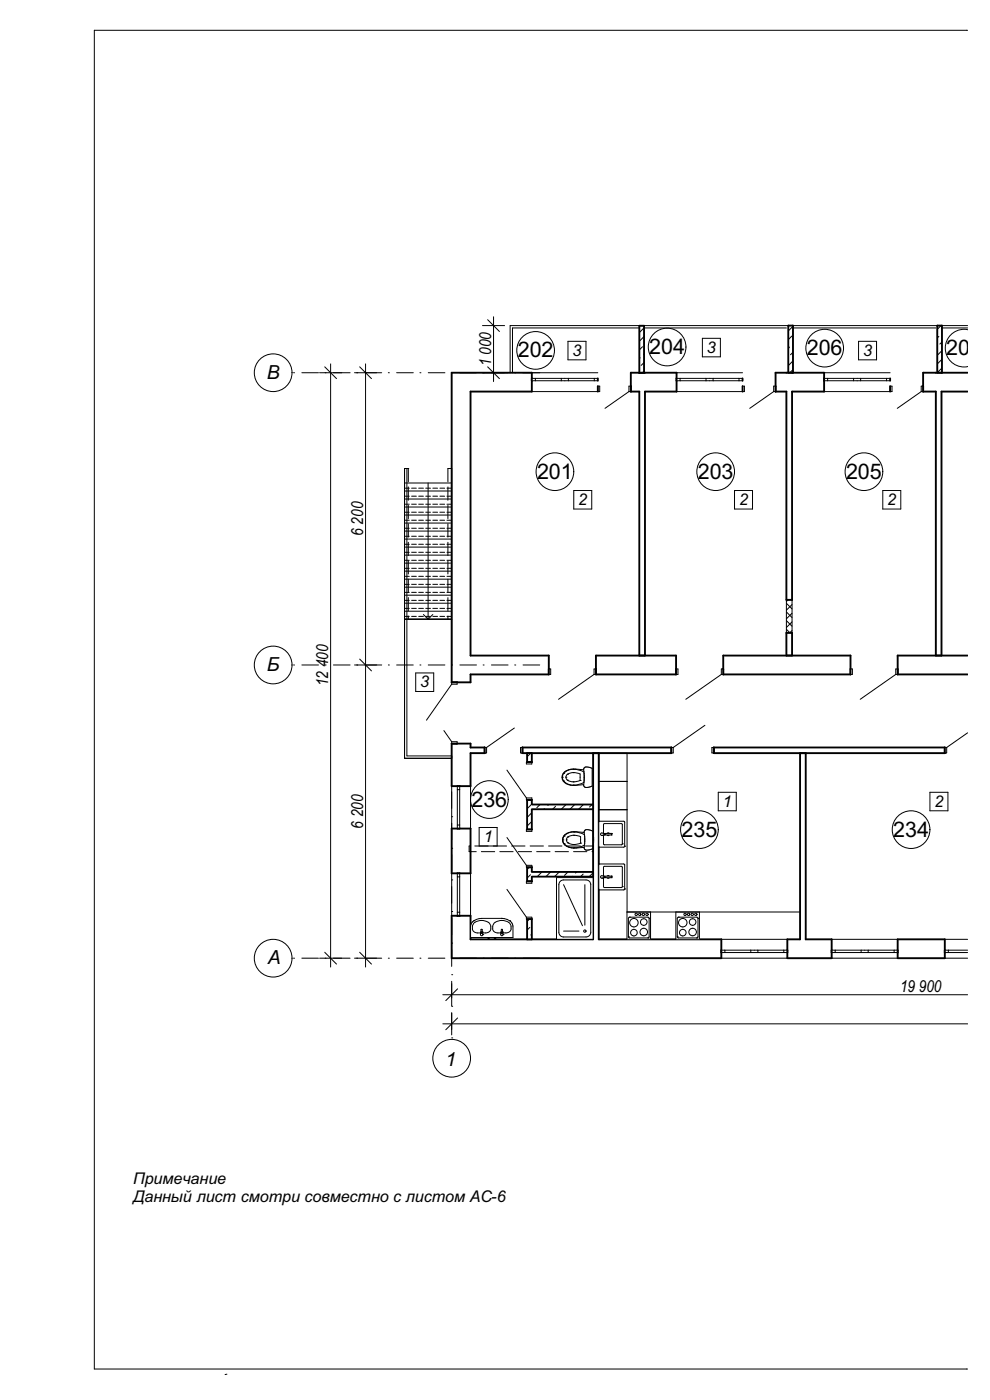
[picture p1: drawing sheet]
<svg xmlns="http://www.w3.org/2000/svg" width="210mm" height="297mm" viewBox="0 0 210 297" stroke-linecap="round" stroke-linejoin="round" font-family="sans-serif">
<defs><g id="words">
<g font-size="4.6">
<text x="109.8" y="75.8">202</text>
<text x="137.7" y="75.1">204</text>
<text x="171.1" y="75.3">206</text>
<text x="200.7" y="75.3">208</text>
<text x="113.9" y="101.5">201</text>
<text x="148" y="101.5">203</text>
<text x="179.5" y="101.5">205</text>
<text x="100" y="171.1">236</text>
<text x="144.6" y="177.5">235</text>
<text x="189.5" y="177.5">234</text>
</g>
<g font-size="4.1">
<text x="56.6" y="80.4">В</text>
<text x="56.6" y="142.4">Б</text>
<text x="56.8" y="204.6">А</text>
<text x="94.5" y="226.2">1</text>
</g>
<g font-size="3.5">
<text x="104.2" y="77.7" transform="rotate(-90 104.2 77.7)">1 000</text>
<text x="77" y="113.7" transform="rotate(-90 77 113.7)">6 200</text>
<text x="69.6" y="145.6" transform="rotate(-90 69.6 145.6)">12 400</text>
<text x="77" y="175.8" transform="rotate(-90 77 175.8)">6 200</text>
<text x="190.9" y="210.5">19 900</text>
</g>
<g font-size="3.4">
<text x="121.4" y="75.5">3</text>
<text x="149.9" y="74.8">3</text>
<text x="183.1" y="75.5">3</text>
<text x="122.7" y="107.1">2</text>
<text x="156.8" y="107.1">2</text>
<text x="188.2" y="107.1">2</text>
<text x="89.1" y="145.8">3</text>
<text x="153.3" y="171.1">1</text>
<text x="198.2" y="171.1">2</text>
<text x="102.6" y="178.6">1</text>
<text x="28.2" y="251.1">Примечание</text>
<text x="28.2" y="255">Данный лист смотри совместно с листом АС-6</text>
</g>
</g></defs>
<path d="M48.1 291.5l-.4 .1" fill="none" stroke="#000" stroke-width=".21"/>
<path d="M166.8 127.3h1.2v7h-1.2z" fill-rule="evenodd" fill="#fff"/>
<path d="M166.8 128l1.2 1.2M166.8 129.8l1.2 1.2M166.8 131.7l1.2 1.2M166.8 133.5l.8 .8M166.8 127.3h1.2v7h-1.2zM167.2 127.3l-.4 .3M167.9 127.3h.1M168 133.8l-.5 .5M168 131.9l-1.2 1.2M168 130.1l-1.2 1.2M168 128.2l-1.2 1.2" fill="none" stroke="#000" stroke-width=".21"/>
<g fill="#fff">
<path d="M95.8 185.3h4v9h-4z" fill-rule="evenodd"/>
<path d="M95.8 166.8h4v9h-4z" fill-rule="evenodd"/>
</g>
<path d="M95.8 79.1v65.7h4v-1.7M99.8 83.1v56M99.8 158.6v-.8h-4v9h4v-7M95.8 175.8h4v9.5h-4zM99.8 199.3v-5h-4v9" fill="none" stroke="#000" stroke-width=".4"/>
<path d="M95.8 185.3v9M99.8 185.3v9" fill="none" stroke="#000" stroke-width=".21"/>
<g fill="#fff">
<path d="M97 185.3h.5v.7h-.5z" fill-rule="evenodd"/>
<path d="M97 193.5h.5v.8h-.5z" fill-rule="evenodd"/>
<path d="M97 186h.5v7.5h-.5z" fill-rule="evenodd"/>
</g>
<path d="M95.8 166.8v9M99.8 166.8v9M97 185.3v9M97 186h.5M97 193.5h.5M97.5 185.3v9" fill="none" stroke="#000" stroke-width=".21"/>
<path d="M97 185.3h.5M97 194.3h.5" fill="none" stroke="#000" stroke-width=".4"/>
<g fill="#fff">
<path d="M97 166.8h.5v.7h-.5z" fill-rule="evenodd"/>
<path d="M97 175h.5v.8h-.5z" fill-rule="evenodd"/>
<path d="M97 167.5h.5v7.5h-.5z" fill-rule="evenodd"/>
</g>
<path d="M97 166.8v9M97 167.5h.5M97 175h.5M97.5 166.8v9" fill="none" stroke="#000" stroke-width=".21"/>
<path d="M97 166.8h.5M97 175.8h.5" fill="none" stroke="#000" stroke-width=".4"/>
<path d="M90.5 152.8a9.3 9.3 0 0 0 5.3 1.7l-.7 .1-.9 .4" fill="none" stroke="#fff" stroke-width=".21"/>
<g fill="#fff">
<path d="M95.8 144.8h1.2v.4h-1.2z" fill-rule="evenodd"/>
<path d="M95.8 157.4h1.2v.4h-1.2z" fill-rule="evenodd"/>
</g>
<path d="M94.2 155l1.6 2.4M95.8 144.8h1.2v.4h-1.2zM95.8 157.4h1.2v.4h-1.2zM95.8 145.2l-5.3 7.6" fill="none" stroke="#000" stroke-width=".21"/>
<path d="M95.8 144.8h1.2M95.8 157.8h1.2" fill="none" stroke="#000" stroke-width=".4"/>
<g fill="#fff">
<path d="M174.8 79.1h14v4h-14z" fill-rule="evenodd"/>
<path d="M143.5 79.1h14v4h-14z" fill-rule="evenodd"/>
<path d="M112.8 79.1h14v4h-14z" fill-rule="evenodd"/>
</g>
<path d="M95.8 79.1h17v4h-13M135.6 79.1h-1.8v4h1.8M136.8 79.1h6.7v4h-6.7M166.8 79.1h-2.3v4h2.3M168 79.1h6.8v4h-6.8M198.5 79.1h-2.7v4h2.7M199.7 79.1h5.6M199.7 83.1h5.6" fill="none" stroke="#000" stroke-width=".4"/>
<path d="M174.8 79.1h14M174.8 83.1h14" fill="none" stroke="#000" stroke-width=".21"/>
<g fill="#fff">
<path d="M174.8 80.3h.8v.5h-.8z" fill-rule="evenodd"/>
<path d="M181.1 80.3h.7v.5h-.7z" fill-rule="evenodd"/>
<path d="M175.6 80.3h5.5v.5h-5.5z" fill-rule="evenodd"/>
<path d="M181.8 80.3h.8v.5h-.8z" fill-rule="evenodd"/>
<path d="M188.1 80.3h.7v.5h-.7z" fill-rule="evenodd"/>
<path d="M182.6 80.3h5.5v.5h-5.5z" fill-rule="evenodd"/>
</g>
<path d="M143.5 79.1h14M143.5 83.1h14M174.8 80.3h14M174.8 80.8h14M175.6 80.3v.5M181.1 80.3v.5M182.6 80.3v.5M188.1 80.3v.5" fill="none" stroke="#000" stroke-width=".21"/>
<path d="M174.8 80.3v.5M188.8 80.3v.5" fill="none" stroke="#000" stroke-width=".4"/>
<g fill="#fff">
<path d="M143.5 80.3h.8v.5h-.8z" fill-rule="evenodd"/>
<path d="M149.8 80.3h.7v.5h-.7z" fill-rule="evenodd"/>
<path d="M144.3 80.3h5.5v.5h-5.5z" fill-rule="evenodd"/>
<path d="M150.5 80.3h.8v.5h-.8z" fill-rule="evenodd"/>
<path d="M156.8 80.3h.7v.5h-.7z" fill-rule="evenodd"/>
<path d="M151.3 80.3h5.5v.5h-5.5z" fill-rule="evenodd"/>
</g>
<path d="M112.8 79.1h14M112.8 83.1h14M143.5 80.3h14M143.5 80.8h14M144.3 80.3v.5M149.8 80.3v.5M151.3 80.3v.5M156.8 80.3v.5" fill="none" stroke="#000" stroke-width=".21"/>
<path d="M143.5 80.3v.5M157.5 80.3v.5" fill="none" stroke="#000" stroke-width=".4"/>
<g fill="#fff">
<path d="M112.8 80.3h.8v.5h-.8z" fill-rule="evenodd"/>
<path d="M119.1 80.3h.7v.5h-.7z" fill-rule="evenodd"/>
<path d="M113.6 80.3h5.5v.5h-5.5z" fill-rule="evenodd"/>
<path d="M119.8 80.3h.8v.5h-.8z" fill-rule="evenodd"/>
<path d="M126.1 80.3h.7v.5h-.7z" fill-rule="evenodd"/>
<path d="M120.6 80.3h5.5v.5h-5.5z" fill-rule="evenodd"/>
</g>
<path d="M112.8 80.3h14M112.8 80.8h14M113.6 80.3v.5M119.1 80.3v.5M120.6 80.3v.5M126.1 80.3v.5" fill="none" stroke="#000" stroke-width=".21"/>
<path d="M112.8 80.3v.5M126.8 80.3v.5" fill="none" stroke="#000" stroke-width=".4"/>
<path d="M189.2 83.1l.3 1.8 .8 1.7" fill="none" stroke="#fff" stroke-width=".21"/>
<g fill="#fff">
<path d="M188.8 81.9h.4v1.2h-.4z" fill-rule="evenodd"/>
<path d="M195.4 81.9h.4v1.2h-.4z" fill-rule="evenodd"/>
</g>
<path d="M188.8 81.9h.4v1.2h-.4zM195.4 81.9h.4v1.2h-.4zM195.4 83.1l-5.1 3.5" fill="none" stroke="#000" stroke-width=".21"/>
<path d="M188.8 81.9v1.2M195.8 81.9v1.2" fill="none" stroke="#000" stroke-width=".4"/>
<path d="M157.9 83.1l.3 1.8 .8 1.7" fill="none" stroke="#fff" stroke-width=".21"/>
<g fill="#fff">
<path d="M157.5 81.9h.4v1.2h-.4z" fill-rule="evenodd"/>
<path d="M164.1 81.9h.4v1.2h-.4z" fill-rule="evenodd"/>
</g>
<path d="M157.5 81.9h.4v1.2h-.4zM164.1 81.9h.4v1.2h-.4zM164.1 83.1l-5.1 3.5" fill="none" stroke="#000" stroke-width=".21"/>
<path d="M157.5 81.9v1.2M164.5 81.9v1.2" fill="none" stroke="#000" stroke-width=".4"/>
<path d="M127.2 83.1l.3 1.8 .8 1.7" fill="none" stroke="#fff" stroke-width=".21"/>
<g fill="#fff">
<path d="M126.8 81.9h.4v1.2h-.4z" fill-rule="evenodd"/>
<path d="M133.4 81.9h.4v1.2h-.4z" fill-rule="evenodd"/>
</g>
<path d="M126.8 81.9h.4v1.2h-.4zM133.4 81.9h.4v1.2h-.4zM133.4 83.1l-5.1 3.5" fill="none" stroke="#000" stroke-width=".21"/>
<path d="M126.8 81.9v1.2M133.8 81.9v1.2M99.8 139.1h16.6v4h-16.6M126.4 139.1h17v4h-17zM153.4 139.1h27v4h-27zM205.3 139.1h-14.9v4h14.9" fill="none" stroke="#000" stroke-width=".4"/>
<path d="M116.8 143.1a9.2 9.2 0 0 0 1.7 5.3" fill="none" stroke="#fff" stroke-width=".21"/>
<g fill="#fff">
<path d="M116.4 141.9h.4v1.2h-.4z" fill-rule="evenodd"/>
<path d="M126 141.9h.4v1.2h-.4z" fill-rule="evenodd"/>
</g>
<path d="M116.4 141.9h.4v1.2h-.4zM126 141.9h.4v1.2h-.4zM126 143.1l-7.5 5.3" fill="none" stroke="#000" stroke-width=".21"/>
<path d="M116.4 141.9v1.2M126.4 141.9v1.2" fill="none" stroke="#000" stroke-width=".4"/>
<path d="M143.8 143.1a9.2 9.2 0 0 0 1.7 5.3" fill="none" stroke="#fff" stroke-width=".21"/>
<g fill="#fff">
<path d="M143.4 141.9h.4v1.2h-.4z" fill-rule="evenodd"/>
<path d="M153 141.9h.4v1.2h-.4z" fill-rule="evenodd"/>
</g>
<path d="M143.4 141.9h.4v1.2h-.4zM153 141.9h.4v1.2h-.4zM153 143.1l-7.5 5.3" fill="none" stroke="#000" stroke-width=".21"/>
<path d="M143.4 141.9v1.2M153.4 141.9v1.2" fill="none" stroke="#000" stroke-width=".4"/>
<path d="M180.8 143.1a9.2 9.2 0 0 0 1.7 5.3" fill="none" stroke="#fff" stroke-width=".21"/>
<g fill="#fff">
<path d="M180.4 141.9h.4v1.2h-.4z" fill-rule="evenodd"/>
<path d="M190 141.9h.4v1.2h-.4z" fill-rule="evenodd"/>
</g>
<path d="M180.4 141.9h.4v1.2h-.4zM190 141.9h.4v1.2h-.4zM190 143.1l-7.5 5.3" fill="none" stroke="#000" stroke-width=".21"/>
<path d="M99.8 158.6h3v1.2h-3M110.8 158.6h31.6v1.2h-31.6zM151.4 158.6h49v1.2h-49zM180.4 141.9v1.2M190.4 141.9v1.2" fill="none" stroke="#000" stroke-width=".4"/>
<path d="M149.5 153.9l.7 1.2 .5 1.3 .3 2.2" fill="none" stroke="#fff" stroke-width=".21"/>
<g fill="#fff">
<path d="M151 158.6h.4v1.1h-.4z" fill-rule="evenodd"/>
<path d="M142.4 158.6h.4v1.1h-.4z" fill-rule="evenodd"/>
</g>
<path d="M142.4 158.6h.4v1.1h-.4zM149.5 153.9l-6.7 4.7M151 158.6h.4v1.1h-.4z" fill="none" stroke="#000" stroke-width=".21"/>
<path d="M142.4 158.6v1.1M151.4 158.6v1.1" fill="none" stroke="#000" stroke-width=".4"/>
<path d="M109.1 154.4l.6 1.1 .5 1.2 .2 1.9" fill="none" stroke="#fff" stroke-width=".21"/>
<g fill="#fff">
<path d="M110.4 158.6h.4v1.1h-.4z" fill-rule="evenodd"/>
<path d="M102.8 158.6h.4v1.1h-.4z" fill-rule="evenodd"/>
</g>
<path d="M102.8 158.6h.4v1.1h-.4zM109.1 154.4l-5.9 4.2M110.4 158.6h.4v1.1h-.4z" fill="none" stroke="#000" stroke-width=".21"/>
<path d="M102.8 158.6v1.1M110.8 158.6v1.1" fill="none" stroke="#000" stroke-width=".4"/>
<path d="M200.4 158.6h.4v1.1h-.4z" fill-rule="evenodd" fill="#fff"/>
<path d="M200.4 158.6h.4v1.1h-.4zM205.3 155.5l-4.5 3.1" fill="none" stroke="#000" stroke-width=".21"/>
<path d="M200.4 158.6v1.1M125.8 199.3v-39.5h1.2v39.5M169.7 199.3v-39.5h1.2v39.5" fill="none" stroke="#000" stroke-width=".4"/>
<g fill="#fff">
<path d="M153 199.3h14v4h-14z" fill-rule="evenodd"/>
<path d="M176.4 199.3h14v4h-14z" fill-rule="evenodd"/>
<path d="M200.4 199.3h4.9v4h-4.9z" fill-rule="evenodd"/>
</g>
<path d="M99.8 199.3h26M127 199.3h26v4h-57.2M169.7 199.3h-2.7v4h9.4v-4h-5.5M190.4 199.3h10v4h-10z" fill="none" stroke="#000" stroke-width=".4"/>
<path d="M153 199.3h14M153 203.3h14" fill="none" stroke="#000" stroke-width=".21"/>
<g fill="#fff">
<path d="M166.3 201.6h.7v.5h-.7z" fill-rule="evenodd"/>
<path d="M160 201.6h.8v.5h-.8z" fill-rule="evenodd"/>
<path d="M160.8 201.6h5.5v.5h-5.5z" fill-rule="evenodd"/>
<path d="M159.3 201.6h.7v.5h-.7z" fill-rule="evenodd"/>
<path d="M153 201.6h.8v.5h-.8z" fill-rule="evenodd"/>
<path d="M153.8 201.6h5.5v.5h-5.5z" fill-rule="evenodd"/>
</g>
<path d="M176.4 199.3h14M153 202.1h14M153 201.6h14M153.8 201.6v.5M159.3 201.6v.5M160.8 201.6v.5M166.3 201.6v.5M176.4 203.3h14" fill="none" stroke="#000" stroke-width=".21"/>
<path d="M153 201.6v.5M167 201.6v.5" fill="none" stroke="#000" stroke-width=".4"/>
<g fill="#fff">
<path d="M189.7 201.6h.7v.5h-.7z" fill-rule="evenodd"/>
<path d="M183.4 201.6h.8v.5h-.8z" fill-rule="evenodd"/>
<path d="M184.2 201.6h5.5v.5h-5.5z" fill-rule="evenodd"/>
<path d="M182.7 201.6h.7v.5h-.7z" fill-rule="evenodd"/>
<path d="M176.4 201.6h.8v.5h-.8z" fill-rule="evenodd"/>
<path d="M177.2 201.6h5.5v.5h-5.5z" fill-rule="evenodd"/>
</g>
<path d="M200.4 199.3h4.9M176.4 202.1h14M176.4 201.6h14M177.2 201.6v.5M182.7 201.6v.5M184.2 201.6v.5M189.7 201.6v.5M200.4 203.3h4.9" fill="none" stroke="#000" stroke-width=".21"/>
<path d="M176.4 201.6v.5M190.4 201.6v.5" fill="none" stroke="#000" stroke-width=".4"/>
<g fill="#fff">
<path d="M200.4 201.6h.8v.5h-.8z" fill-rule="evenodd"/>
<path d="M201.2 201.6h4.1v.5h-4.1z" fill-rule="evenodd"/>
</g>
<path d="M200.4 201.6h4.9M200.4 202.1h4.9M201.2 201.6v.5" fill="none" stroke="#000" stroke-width=".21"/>
<path d="M200.4 201.6v.5" fill="none" stroke="#000" stroke-width=".4"/>
<path d="M198.8 69.1h1v10h-1z" fill-rule="evenodd" fill="#fff"/>
<path d="M199.2 71.4l-.4 .3M199.6 69.1l-.8 .8M199.8 76.2l-1 1M199.8 72.5l-.4 .5M199.8 78.1l-1 1M199.8 74.4l-.9 .9" fill="none" stroke="#000" stroke-width=".21"/>
<path d="M198.8 69.1h1v10h-1z" fill="none" stroke="#000" stroke-width=".4"/>
<path d="M167.2 69.1h1v10h-1z" fill-rule="evenodd" fill="#fff"/>
<path d="M167.5 73.6l-.3 .3M168 71.3l-.8 .8M168.2 78.4l-.7 .7M168.2 74.7l-.5 .6M168.2 76.6l-1 1M168.2 72.9h.1M168.2 69.2l-1 1" fill="none" stroke="#000" stroke-width=".21"/>
<path d="M167.2 69.1h1v10h-1z" fill="none" stroke="#000" stroke-width=".4"/>
<path d="M135.6 69.1h1v10h-1z" fill-rule="evenodd" fill="#fff"/>
<path d="M135.8 75.9l-.2 .2M136.3 73.6l-.7 .6M136.6 76.9l-.6 .6M136.6 69.6l-1 1M136.6 78.7l-.3 .4M136.6 75.1l-.1 .1M136.6 71.4l-1 1" fill="none" stroke="#000" stroke-width=".21"/>
<path d="M135.6 69.1h1v10h-1z" fill="none" stroke="#000" stroke-width=".4"/>
<path d="M111.8 159.8h1v1.9h-1z" fill-rule="evenodd" fill="#fff"/>
<path d="M112.6 159.8l-.8 .7M112.8 161.4l-.3 .3" fill="none" stroke="#000" stroke-width=".21"/>
<path d="M111.8 169.7h1v6.3h-1z" fill-rule="evenodd" fill="#fff"/>
<path d="M112.7 174.4l-.9 .9M112.8 170.6l-1 1M112.8 172.4l-1 1" fill="none" stroke="#000" stroke-width=".21"/>
<path d="M111.8 184h1v3h-1z" fill-rule="evenodd" fill="#fff"/>
<path d="M112.3 184l-.5 .4M112.5 185.6l-.7 .7" fill="none" stroke="#000" stroke-width=".21"/>
<path d="M111.8 195h1v4.3h-1z" fill-rule="evenodd" fill="#fff"/>
<path d="M111.9 199.1l-.1 .1M112.3 195l-.5 .5M112.4 196.7l-.6 .6M112.8 198.2l-.2 .2" fill="none" stroke="#000" stroke-width=".21"/>
<path d="M111.8 159.8h1v1.9h-1zM112.8 170.7v-1h-1v6.3h1v-4.3M111.8 195h1v4.3h-1zM112.8 185v-1h-1v3h1v-1" fill="none" stroke="#000" stroke-width=".4"/>
<path d="M111.7 187.4l-1.3 .1-1.2 .3-1.7 .9" fill="none" stroke="#fff" stroke-width=".21"/>
<g fill="#fff">
<path d="M111.7 187h1.1v.4h-1.1z" fill-rule="evenodd"/>
<path d="M111.7 194.6h1.1v.4h-1.1z" fill-rule="evenodd"/>
</g>
<path d="M107.5 188.7l4.2 5.9M111.7 187h1.1v.4h-1.1zM111.7 194.6h1.1v.4h-1.1z" fill="none" stroke="#000" stroke-width=".21"/>
<path d="M111.8 187h1M111.8 195h1" fill="none" stroke="#000" stroke-width=".4"/>
<path d="M111.7 176.4l-1.3 .1-1.2 .3-1.7 .9" fill="none" stroke="#fff" stroke-width=".21"/>
<g fill="#fff">
<path d="M111.7 176h1.1v.4h-1.1z" fill-rule="evenodd"/>
<path d="M111.7 183.6h1.1v.4h-1.1z" fill-rule="evenodd"/>
</g>
<path d="M107.5 177.7l4.2 5.9M111.7 176h1.1v.4h-1.1zM111.7 183.6h1.1v.4h-1.1z" fill="none" stroke="#000" stroke-width=".21"/>
<path d="M111.8 176h1M111.8 184h1" fill="none" stroke="#000" stroke-width=".4"/>
<path d="M111.7 162.1l-1.3 .1-1.2 .3-1.7 .9" fill="none" stroke="#fff" stroke-width=".21"/>
<g fill="#fff">
<path d="M111.7 161.7h1.1v.4h-1.1z" fill-rule="evenodd"/>
<path d="M111.7 169.3h1.1v.4h-1.1z" fill-rule="evenodd"/>
</g>
<path d="M107.5 163.4l4.2 5.9M111.7 161.7h1.1v.4h-1.1zM111.7 169.3h1.1v.4h-1.1z" fill="none" stroke="#000" stroke-width=".21"/>
<path d="M111.8 161.7h1M111.8 169.7h1" fill="none" stroke="#000" stroke-width=".4"/>
<path d="M112.8 170.7h13v1h-13z" fill-rule="evenodd" fill="#fff"/>
<path d="M114.6 170.7l-.7 .7M115.5 171.6l-.1 .1M116.4 170.7l-.2 .2M117.8 171.1l-.6 .6M120.1 170.7l-1 1M121.9 170.7l-1 1M123.7 170.7l-1 1M125.6 170.7l-.6 .5" fill="none" stroke="#000" stroke-width=".21"/>
<path d="M112.8 170.7h13v1h-13" fill="none" stroke="#000" stroke-width=".4"/>
<path d="M112.8 185h13v1h-13z" fill-rule="evenodd" fill="#fff"/>
<path d="M114.9 185.1l-.9 .9M116.8 185l-1 1M118.6 185l-1 1M120.5 185l-.8 .7M121.4 185.9l-.1 .1M122.3 185l-.2 .2M123.7 185.4l-.5 .6M125.8 185.2l-.8 .8" fill="none" stroke="#000" stroke-width=".21"/>
<path d="M135.6 79.1h1.2M166.8 79.1h1.2M198.5 79.1h1.2M135.6 83.1v56h1.2v-56M166.8 83.1v44.2h1.2v-44.2M198.5 83.1v56h1.2v-56M166.8 134.3h1.2v4.8h-1.2zM112.8 185h13v1h-13" fill="none" stroke="#000" stroke-width=".4"/>
<path d="M143.4 193.5h5v5.8h-5z" fill-rule="evenodd" fill="#fff"/>
<g fill="none" stroke="#000" stroke-width=".21">
<path d="M143.4 193.5h5v5.8h-5zM143.7 198.7h.1M143.7 198.7l.2 .3h3.9M143.9 194.6h.1M143.9 194.6h3.9l.3 .2M143.9 194.6l-.2 .2v3.9M147.8 199h.1M148.1 194.8h.1M148.1 194.8v3.9l-.3 .3"/>
<circle cx="144.8" cy="197.9" r=".7"/>
<circle cx="144.8" cy="195.7" r=".9"/>
<circle cx="145.3" cy="194" r=".25"/>
<circle cx="146.1" cy="194" r=".25"/>
<circle cx="146.8" cy="194" r=".25"/>
<circle cx="146.9" cy="195.6" r=".7"/>
<circle cx="146.9" cy="197.7" r=".8"/>
<circle cx="147.6" cy="194" r=".25"/>
</g>
<path d="M133 193.5h5v5.8h-5z" fill-rule="evenodd" fill="#fff"/>
<g fill="none" stroke="#000" stroke-width=".21">
<path d="M205.3 69.9a4 4 0 0 0-4.8 4 4 4 0 0 0 4.8 3.9M133 193.5h5v5.8h-5zM133.3 198.7h.1M133.3 198.7l.2 .3h3.9M133.5 194.6h.1M133.5 194.6h3.9l.3 .2M133.5 194.6l-.2 .2v3.9M137.4 199h.1M137.7 194.8h.1M137.7 194.8v3.9l-.3 .3"/>
<circle cx="113.6" cy="74.3" r="4"/>
<circle cx="141.5" cy="73.6" r="4"/>
<circle cx="174.9" cy="73.9" r="4"/>
<circle cx="117.7" cy="100.1" r="4"/>
<circle cx="151.8" cy="100.1" r="4"/>
<circle cx="183.3" cy="100.1" r="4"/>
<circle cx="103.8" cy="169.6" r="4"/>
<circle cx="148.4" cy="176" r="4"/>
<circle cx="193.3" cy="176" r="4"/>
<circle cx="134.5" cy="195.7" r=".9"/>
<circle cx="134.5" cy="197.9" r=".7"/>
<circle cx="134.9" cy="194" r=".25"/>
<circle cx="135.7" cy="194" r=".25"/>
<circle cx="136.5" cy="194" r=".25"/>
<circle cx="136.6" cy="197.7" r=".8"/>
<circle cx="136.6" cy="195.6" r=".7"/>
<circle cx="137.2" cy="194" r=".25"/>
</g>
<path d="M118 186.2h7.8v13.1h-7.8z" fill-rule="evenodd" fill="#fff"/>
<g fill="none" stroke="#000" stroke-width=".21">
<path d="M118 186.2h7.8v13.1h-7.8zM118.8 187l.7-.3h4.8a1 1 0 0 1 1 1v10.1a1 1 0 0 1-1 1h-4.8a1 1 0 0 1-1-1v-10.1zM119.5 197.5h3.3M119.5 187.7l4.1 8.7M124.1 187.7v8.6"/>
<circle cx="124.1" cy="197.5" r=".25"/>
</g>
<g fill="#fff">
<path d="M125.6 164.7l.2 .1z" fill-rule="evenodd"/>
<path d="M125.6 164.8l.2 .1z" fill-rule="evenodd"/>
<path d="M125.6 164.9l.2 .1z" fill-rule="evenodd"/>
<path d="M125.6 165h.2z" fill-rule="evenodd"/>
<path d="M125.6 164.3h.2v.2h-.2z" fill-rule="evenodd"/>
<path d="M125.6 164.5h.2v.2h-.2z" fill-rule="evenodd"/>
<path d="M125.6 165h.2v.3h-.2z" fill-rule="evenodd"/>
<path d="M125.6 165.3h.2v.2h-.2z" fill-rule="evenodd"/>
</g>
<path d="M125.6 164.3h.2v1.2h-.2zM125.6 164.7h.2M125.6 165h.2" fill="none" stroke="#000" stroke-width=".21"/>
<path d="M119.7 163.8l.9-.5 1-.2 4 .4v2.8l-3.5 .3a2.31 2.31 0 0 1-2.9-1.7l.1-.4z" fill-rule="evenodd" fill="#fff"/>
<g fill="none" stroke="#000" stroke-width=".21">
<path d="M119.3 164.9h.1M119.3 164.9l.3 .8M119.6 165.7h.1M119.6 164.1h.1M119.6 165.7l1 .7 1 .2M119.6 164.1l-.3 .8M119.7 163.8l.9-.5 1-.2 4 .4v2.8l-3.5 .3a2.31 2.31 0 0 1-2.9-1.7l.1-.4zM120 164.9h.1M120 164.9l.4 .6M120.4 165.5h.1M120.4 164.3h.1M120.4 165.5l1.2 .4"/>
<path d="M120.4 164.3l-.4 .6M121.6 165.9h.1M121.6 163.9h.1M121.6 163.9l1.5 .3v1.4M121.6 163.9l-1.2 .4M121.6 166.6h.1M121.6 163.2h.1M121.6 163.2l1 .1 1.3 .5v2.2M121.6 163.2l-1 .2-1 .7M123.1 165.6h.1M123.1 165.6l-1.5 .3M123.9 166h.1"/>
<path d="M123.9 166l-1.3 .5-1 .1"/>
</g>
<path d="M123.9 162.9l.6-.2 1.1 .3v3.7l-.8 .3a.66 .66 0 0 1-1-.6l.2-1.1-.2-2.1z" fill-rule="evenodd" fill="#fff"/>
<path d="M123.9 162.9l.6-.2 1.1 .3v3.7l-.8 .3a.66 .66 0 0 1-1-.6l.2-1.1-.2-2.1z" fill="none" stroke="#000" stroke-width=".21"/>
<g fill="#fff">
<path d="M125.7 178l.2 .1z" fill-rule="evenodd"/>
<path d="M125.7 178.1l.2 .1z" fill-rule="evenodd"/>
<path d="M125.7 178.2l.2 .1z" fill-rule="evenodd"/>
<path d="M125.7 178.3h.2z" fill-rule="evenodd"/>
<path d="M125.7 177.6h.2v.2h-.2z" fill-rule="evenodd"/>
<path d="M125.7 177.8h.2v.2h-.2z" fill-rule="evenodd"/>
<path d="M125.7 178.3h.2v.3h-.2z" fill-rule="evenodd"/>
<path d="M125.7 178.6h.2v.1h-.2z" fill-rule="evenodd"/>
</g>
<path d="M125.7 177.6h.2v1.1h-.2zM125.7 178h.2M125.7 178.3h.2" fill="none" stroke="#000" stroke-width=".21"/>
<path d="M119.8 177.1l.9-.5 1-.2 4 .4v2.8l-3.5 .3a2.31 2.31 0 0 1-2.9-1.7l.1-.4z" fill-rule="evenodd" fill="#fff"/>
<g fill="none" stroke="#000" stroke-width=".21">
<path d="M119.4 178.2h.1M119.7 179h.1M119.7 177.4h.1M119.7 177.4l-.3 .8 .3 .8M119.7 179l1 .7 1 .1M119.8 177.1l.9-.5 1-.2 4 .4v2.8l-3.5 .3a2.31 2.31 0 0 1-2.9-1.7l.1-.4zM120.1 178.2h.1M120.1 178.2l.4 .6M120.5 178.8h.1M120.5 177.6h.1M120.5 178.8l1.2 .4M120.5 177.6l-.4 .6"/>
<path d="M121.7 179.2h.1M121.7 177.2h.1M121.7 177.2l1.5 .3v1.4M121.7 177.2l-1.2 .4M121.7 179.8h.1M121.7 176.5h.1M121.7 176.5l1 .1 1.3 .5v2.2M121.7 176.5l-1 .1-1 .8M123.2 178.9h.1M123.2 178.9l-1.5 .3M124 179.3h.1M124 179.3l-1.3 .5h-1"/>
</g>
<path d="M124 176.2l.6-.2 1.1 .3v3.7l-.8 .3a.66 .66 0 0 1-1-.6l.2-1.1-.2-2.1z" fill-rule="evenodd" fill="#fff"/>
<path d="M124 176.2l.6-.2 1.1 .3v3.7l-.8 .3a.66 .66 0 0 1-1-.6l.2-1.1-.2-2.1z" fill="none" stroke="#000" stroke-width=".21"/>
<path d="M127.1 183.3h5.4v5.4h-5.4z" fill-rule="evenodd" fill="#fff"/>
<g fill="none" stroke="#000" stroke-width=".21">
<path d="M127.1 183.3h5.4v5.4h-5.4zM128.1 183.8h3.9v4.4h-3.9zM132 188.1h.1M132.5 188.6h.1"/>
<circle cx="129" cy="186" r=".3"/>
</g>
<path d="M127.5 185.8l.9 .2-.7 .3-.2-.1z" fill-rule="evenodd" fill="#fff"/>
<path d="M127.7 186.3h.1M128.3 185.9l-.6-.1a.26 .26 0 0 0-.3 .2 .26 .26 0 0 0 .3 .3M128.3 185.9v.2l-.6 .2M128.3 185.9h.1" fill="none" stroke="#000" stroke-width=".21"/>
<path d="M128.1 185.9h1.5l.1 .1-.1 .2h-1.5l.3-.2z" fill-rule="evenodd" fill="#fff"/>
<path d="M128.3 186.1h.1M128.3 186.1l-.2 .1h1.5M129.6 185.9h.1M129.6 185.9h-1.5l.2 .1v.1M129.7 186.2h-.1M129.7 186.2h.1M129.7 185.9v.3M129.7 185.9h.1" fill="none" stroke="#000" stroke-width=".21"/>
<path d="M127.1 174.3h5.4v5.4h-5.4z" fill-rule="evenodd" fill="#fff"/>
<g fill="none" stroke="#000" stroke-width=".21">
<path d="M127.1 174.3h5.4v5.4h-5.4zM128.1 174.8h3.9v4.4h-3.9zM132 179h.1M132.5 179.5h.1"/>
<circle cx="129" cy="177" r=".3"/>
</g>
<path d="M127.5 176.8l.9 .2-.7 .2h-.2z" fill-rule="evenodd" fill="#fff"/>
<path d="M127.7 177.2h.1M128.3 176.9l-.6-.2a.26 .26 0 0 0-.3 .3 .26 .26 0 0 0 .3 .2M128.3 176.9v.1l-.6 .2M128.3 176.9h.1" fill="none" stroke="#000" stroke-width=".21"/>
<path d="M128.1 176.8h1.5l.1 .2-.1 .1h-1.5l.3-.1z" fill-rule="evenodd" fill="#fff"/>
<path d="M128.3 177.1h.1M128.3 177.1h-.2h1.5M129.6 176.8h.1M129.6 176.8h-1.5l.2 .1v.2M129.7 177.1h-.1M129.7 177.1h.1M129.7 176.8v.3M129.7 176.8h.1" fill="none" stroke="#000" stroke-width=".21"/>
<path d="M100.3 195.5a3.1 3.1 0 0 1 1.9-.7h4.2a2.04 2.04 0 0 1 2.4 1.8v2.3h-9v-2.5z" fill-rule="evenodd" fill="#fff"/>
<path d="M99.8 196.6h.1M100.5 195.8a2.37 2.37 0 0 1 3.6 .5 1.1 1.1 0 0 1-1.1 1.6h-1.7a1.21 1.21 0 0 1-1.1-.8 1.21 1.21 0 0 1 .3-1.3zM100.5 195.3h.1M100.5 195.3l-.5 .6-.2 .7M104.8 195.8a2.37 2.37 0 0 1 3.6 .5 1.1 1.1 0 0 1-1.1 1.6h-1.7a1.21 1.21 0 0 1-1.1-.8 1.21 1.21 0 0 1 .3-1.3zM106.4 194.8h.1M106.4 194.8h-4.2l-1.1 .3-.6 .2M106.4 194.8l1.2 .3 .5 .2M108.1 195.3h.1M108.1 195.3l.5 .6 .2 .5v2.5h-9v-2.3" fill="none" stroke="#000" stroke-width=".21"/>
<path d="M102.1 197.2h.2l.1 1.1-.2 .2-.3-.2z" fill-rule="evenodd" fill="#fff"/>
<path d="M102 197.8h.1M102 197.8v.6l.2 .1 .2-.2M102.1 197.2h.1l.1 .5M102.1 197.2h.1M102.1 197.2l-.1 .6M102.3 197.7l.1 .6M102.3 197.7h.1M102.4 198.3h.1" fill="none" stroke="#000" stroke-width=".21"/>
<path d="M106.4 197.2h.2l.1 1.1-.2 .2-.3-.2z" fill-rule="evenodd" fill="#fff"/>
<path d="M106.3 197.8h.1M106.3 197.8v.6l.2 .1 .2-.2M106.3 197.2h.2l.1 .5M106.3 197.2h.1M106.3 197.2v.6M106.6 197.7l.1 .6M106.6 197.7h.1M106.7 198.3h.1" fill="none" stroke="#000" stroke-width=".21"/>
<path d="M104.9 198.9h.2v.2h-.2z" fill-rule="evenodd" fill="#fff"/>
<path d="M104.9 198.9h.2v.2h-.2z" fill="none" stroke="#000" stroke-width=".21"/>
<path d="M103.5 198.9h.2v.2h-.2z" fill-rule="evenodd" fill="#fff"/>
<path d="M102 197.7h.3M102.1 197.8h.2v.2h-.3zM103.5 198.9h.2v.2h-.2zM106.3 197.7h.3M106.4 197.8h.2v.2h-.3z" fill="none" stroke="#000" stroke-width=".21"/>
<g fill="none" stroke="#000" stroke-width=".21">
<path d="M62.3 79.1h.1M64 79.1h3.6M69 79.1h.1M70.7 79.1h3.6M75.7 79.1h.1M77.4 79.1h3.6M82.4 79.1h.1M84.1 79.1h3.6M89.1 79.1h.1M90.8 79.1h3.6M95.8 79.1h.1M97.5 79.1h3.6"/>
<path d="M102.5 79.1h.1M104.2 79.1h3.6M109.2 79.1h.1M110.9 79.1h3.6M135.6 69.6h-26.9v9.5M136.8 69.6h30M168 69.6h30.5M199.7 69.6h5.6M205.3 69.1h-97.1v10M86.3 99.4v61h9.5v.5h-10v-61.5h.9M86.6 99.4v2.8M85.8 118.9h1"/>
<path d="M85.8 117.2h1M85.8 115.5h1M85.8 113.8h1M85.8 112.1h1M85.8 110.4h1M85.8 108.7h1M85.8 107h1M85.8 105.3h1M85.8 103.6h1M85.8 119.5h10M85.8 117.8h10M85.8 116.1h10"/>
<path d="M85.8 114.4h10M85.8 112.7h10M85.8 111h10M85.8 109.3h10M85.8 107.6h10M85.8 105.9h10M85.8 104.2h10M85.8 102.5h10M86.6 103.3v2.8M86.6 107.2v2.8M86.6 111.1v2.9M86.6 115v2.9"/>
<path d="M86.6 119v2.8M87.3 118.9h1M87.3 117.2h1M87.3 115.5h1M87.3 113.8h1M87.3 112.1h1M87.3 110.4h1M87.3 108.7h1M87.3 107h1M87.3 105.3h1M87.3 103.6h1M88.8 118.9h1"/>
<path d="M88.8 117.2h1M88.8 115.5h1M88.8 113.8h1M88.8 112.1h1M88.8 110.4h1M88.8 108.7h1M88.8 107h1M88.8 105.3h1M88.8 103.6h1M90.3 118.9h1M90.3 117.2h1M90.3 115.5h1"/>
<path d="M90.3 113.8h1M90.3 112.1h1M90.3 110.4h1M90.3 108.7h1M90.3 107h1M90.3 105.3h1M90.3 103.6h1M90.8 102.5v28.9M91.8 118.9h1M91.8 117.2h1M91.8 115.5h1M91.8 113.8h1"/>
<path d="M91.8 112.1h1M91.8 110.4h1M91.8 108.7h1M91.8 107h1M91.8 105.3h1M91.8 103.6h1M93.3 118.9h1M93.3 117.2h1M93.3 115.5h1M93.3 113.8h1M93.3 112.1h1M93.3 110.4h1"/>
<path d="M93.3 108.7h1M93.3 107h1M93.3 105.3h1M93.3 103.6h1M94.8 118.9h1M94.8 117.2h1M94.8 115.5h1M94.8 113.8h1M94.8 112.1h1M94.8 110.4h1M94.8 108.7h1M94.8 107h1"/>
<path d="M94.8 105.3h1M94.8 103.6h1M95 102.2v-2.8h.8v41.7M95 103.3v2.8M95 107.2v2.8M95 111.1v2.9M95 115v2.9M95 119v2.8M85.8 130.8h1M85.8 129.1h1M85.8 127.4h1M85.8 125.7h1"/>
<path d="M85.8 124h1M85.8 122.3h1M85.8 120.6h1M85.8 131.4h10M85.8 129.7h10M85.8 128h10M85.8 126.3h10M85.8 124.6h10M85.8 122.9h10M85.8 121.2h10M86.6 122.9v2.8M86.6 126.8v2.8"/>
<path d="M86.6 130.7v.7M87.3 130.8h1M87.3 129.1h1M87.3 127.4h1M87.3 125.7h1M87.3 124h1M87.3 122.3h1M87.3 120.6h1M88.8 130.8h1M88.8 129.1h1M88.8 127.4h1M88.8 125.7h1"/>
<path d="M88.8 124h1M88.8 122.3h1M88.8 120.6h1M89.8 130.4l1 1M90.3 130.8h1M90.3 129.1h1M90.3 127.4h1M90.3 125.7h1M90.3 124h1M90.3 122.3h1M90.3 120.6h1M91.8 130.8h1"/>
<path d="M91.8 129.1h1M91.8 127.4h1M91.8 125.7h1M91.8 124h1M91.8 122.3h1M91.8 120.6h1M91.8 130.4l-1 1M93.3 130.8h1M93.3 129.1h1M93.3 127.4h1M93.3 125.7h1M93.3 124h1"/>
<path d="M93.3 122.3h1M93.3 120.6h1M94.8 130.8h1M94.8 129.1h1M94.8 127.4h1M94.8 125.7h1M94.8 124h1M94.8 122.3h1M94.8 120.6h1M95 122.9v2.8M95 126.8v2.8M95 130.7v.7"/>
<path d="M62.3 141.1h.1M64 141.1h3.6M69 141.1h.1M70.7 141.1h3.6M75.7 141.1h.1M77.4 141.1h3.6M82.4 141.1h.1M84.1 141.1h3.6M89.1 141.1h.1M90.8 141.1h3.6M95.8 141.1h.1M97.5 141.1h3.6"/>
<path d="M102.5 141.1h.1M104.2 141.1h3.6M109.2 141.1h.1M110.9 141.1h3.6M95.8 173.3h.1M95.8 180h.1M95.8 168v3.5M95.8 174.7v3.5M99.6 179.5h-.1v1.2h1.5M100.7 179.5h2.8M104.6 179.5h2.9M108.5 179.5h2.9"/>
<path d="M112.5 179.5h2.8M116.4 179.5h2.8M120.3 179.5h2.8M124.2 179.5h1.6v1.2h-.2M127 165.8h6M133 171.8h-6v-12h6v33.7h36.7M95.8 186.7h.1M95.8 193.4h.1M95.8 181.4v3.5M95.8 188.1v3.5M95.8 194.8v3.5M102.1 180.7h2.8"/>
<path d="M106 180.7h2.8M109.9 180.7h2.9M113.8 180.7h2.9M117.8 180.7h2.8M121.7 180.7h2.8M62.3 203.3h.1M64 203.3h3.6M69 203.3h.1M70.7 203.3h3.6M75.7 203.3h.1M77.4 203.3h3.6M82.4 203.3h.1"/>
<path d="M84.1 203.3h3.6M89.1 203.3h.1M90.8 203.3h3.6M95.8 203.3h.1M95.8 200.1h.1M95.8 206.8h.1M95.8 213.5h.1M95.8 201.5v3.5M95.8 208.2v3.5M95.8 214.9v3.5M97.5 203.3h3.6M102.5 203.3h.1"/>
<path d="M104.2 203.3h3.6M109.2 203.3h.1M110.9 203.3h3.6M95.8 220.2h.1"/>
<circle cx="57.9" cy="79.1" r="4"/>
<circle cx="57.9" cy="141.1" r="4"/>
<circle cx="57.9" cy="203.3" r="4"/>
<circle cx="95.8" cy="224.5" r="4"/>
</g>
<path d="M205.3 6.4h-185.3v284h185.3" fill="none" stroke="#000" stroke-width=".21"/>
<g fill="none" stroke="#000" stroke-width=".21">
<path d="M67.8 79.1h4.7M68.9 77.8l2.5 2.5M70.1 77.2v127.9M75.2 79.1h4.7M76.3 77.8l2.5 2.5M77.5 77.2v127.9M102.3 79.1h4.7M102.3 69.1h4.7M103.4 77.8l2.5 2.5M103.4 67.8l2.5 2.5M104.7 67.2v13.7M76.3 139.8l2.5 2.5"/>
<path d="M75.2 141.1h4.7M67.8 203.3h4.7M68.9 202l2.5 2.5M75.2 203.3h4.7M76.3 202l2.5 2.5M93.9 217.2h111.4M93.9 211h111.4M95.8 208.7v4.7M95.8 214.9v4.6M97.1 216l-2.5 2.5M97.1 209.8l-2.5 2.5"/>
</g>
<path d="M120.5 72.4h3.8v3.9h-3.8zM149 71.8h3.8v3.9h-3.8zM182.1 72.4h3.8v3.9h-3.8zM121.7 104.1h3.8v3.9h-3.8zM155.8 104.1h3.8v3.9h-3.8zM187.3 104.1h3.8v3.9h-3.8zM88.2 142.8h3.8v3.9h-3.8zM101.6 175.5h3.9v4h-3.9zM152.4 168.1h3.8v3.9h-3.8zM197.3 168.1h3.8v3.9h-3.8z" fill="none" stroke="#000" stroke-width=".21"/>
<use href="#words"/>
</svg>
